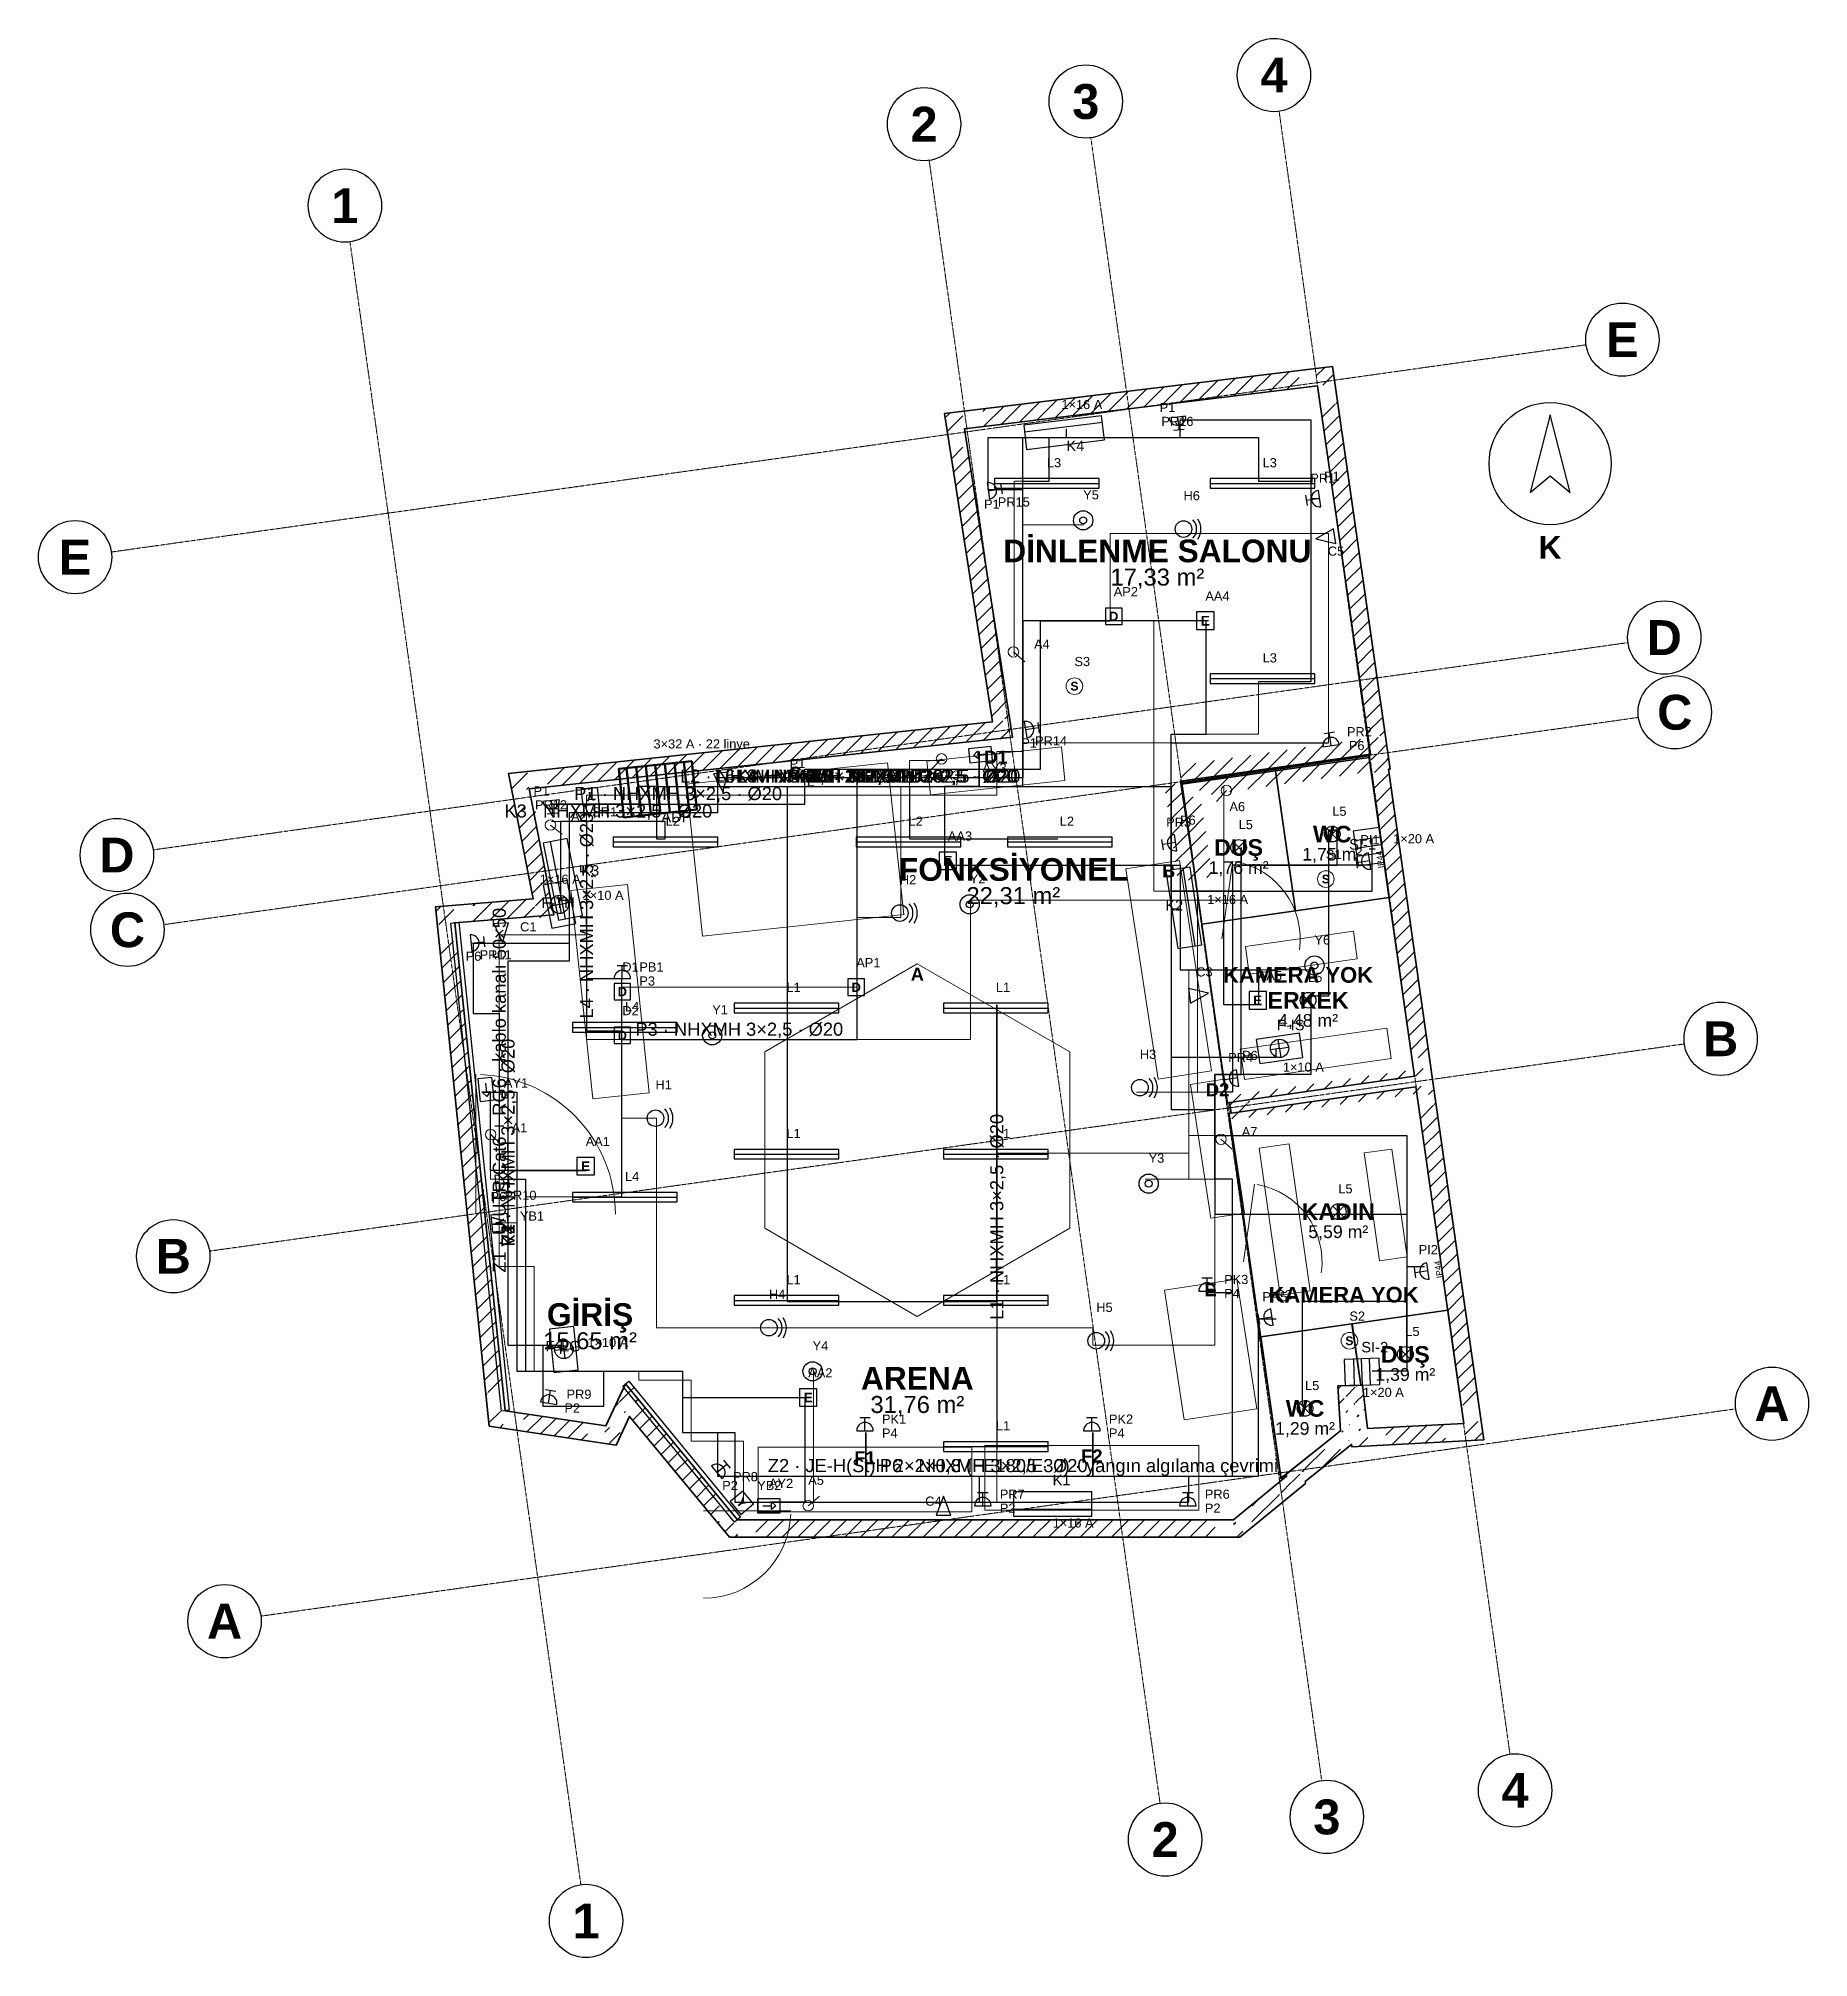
# Model space of a CAD drawing. Header units: millimetres. Extents: x -4770 to 15512, y -5017 to 16972.
import ezdxf
from ezdxf.enums import TextEntityAlignment as Align

# ---------------------------------------------------------------- set-up
doc = ezdxf.new("R2010")
doc.units = ezdxf.units.MM
doc.linetypes.add('DASHDOT', pattern=[3.556, 2.54, -0.508, 0, -0.508])
doc.linetypes.add('DASHED', pattern=[1.524, 1.27, -0.254])
for name, color, linetype, lineweight in [('A-CEPHE', 5, 'Continuous', 25), ('A-DUVAR-MEVCUT', 8, 'Continuous', 35), ('A-DUVAR-YENI', 1, 'Continuous', 35), ('A-EKIPMAN', 9, 'Continuous', 18), ('A-KAPI', 8, 'Continuous', 18), ('A-MOBILYA', 9, 'Continuous', 18), ('A-YAZI', 7, 'Continuous', 13), ('E-AYD-ACIL', 3, 'Continuous', 25), ('E-AYD-ANAHTAR', 2, 'Continuous', 18), ('E-AYD-ARMATUR', 2, 'Continuous', 25), ('E-AYD-DOWNLIGHT', 2, 'Continuous', 25), ('E-AYD-LINYE', 2, 'Continuous', 25), ('E-AYD-SORTI', 2, 'DASHED', 18), ('E-KUVVET-CIHAZ', 5, 'Continuous', 25), ('E-KUVVET-LINYE', 5, 'Continuous', 25), ('E-KUVVET-PRIZ', 5, 'Continuous', 25), ('E-PANO', 7, 'Continuous', 50), ('E-YAZI', 7, 'Continuous', 13), ('E-ZAYIF-KAMERA', 6, 'Continuous', 25), ('E-ZAYIF-LINYE', 6, 'DASHED', 13), ('E-ZAYIF-SES', 6, 'Continuous', 25), ('E-ZAYIF-TAVA', 6, 'Continuous', 18), ('E-ZAYIF-VERI', 6, 'Continuous', 25), ('E-ZAYIF-YANGIN', 1, 'Continuous', 25), ('G-AKS-BALON', 8, 'Continuous', 25), ('G-AKS-HAT', 8, 'DASHDOT', 18), ('G-KUZEY', 7, 'Continuous', 25)]:
    doc.layers.add(name, color=color, linetype=linetype, lineweight=lineweight)
doc.styles.add('GYM', font='arial.ttf')
doc.styles.add('GYM-B', font='arialbd.ttf')

msp = doc.modelspace()

# ---------------------------------------------------------------- texts
at = {"layer": 'A-EKIPMAN', "style": 'GYM-B'}
for s, p in [('D1', (6200, 8736)), ('C', (3900, 8553)), ('B', (8180, 7433)), ('A', (5300, 6250)), ('D2', (8740, 4926)), ('E', (8660, 2635)), ('F1', (4700, 710)), ('F2', (7300, 730))]:
    msp.add_text(s, height=150, dxfattribs=at).set_placement(p, align=Align.MIDDLE_CENTER)
at = {"layer": 'A-YAZI'}
for s, height, style, p in [('DİNLENME SALONU', 260, 'GYM-B', (8050, 11100)), ('17,33 m²', 195, 'GYM', (8050, 10800)), ('WC', 190, 'GYM-B', (10054, 7855)), ('DUŞ', 190, 'GYM-B', (8981, 7702)), ('1,75 m²', 145, 'GYM', (10054, 7625)), ('FONKSİYONEL', 260, 'GYM-B', (6400, 7450)), ('1,76 m²', 145, 'GYM', (8981, 7472)), ('22,31 m²', 195, 'GYM', (6400, 7150)), ('ERKEK', 190, 'GYM-B', (9777, 5951)), ('4,48 m²', 145, 'GYM', (9777, 5721)), ('KADIN', 190, 'GYM-B', (10123, 3529)), ('5,59 m²', 145, 'GYM', (10123, 3299)), ('GİRİŞ', 260, 'GYM-B', (1550, 2350)), ('15,65 m²', 195, 'GYM', (1550, 2050)), ('DUŞ', 190, 'GYM-B', (10891, 1894)), ('ARENA', 260, 'GYM-B', (5300, 1620)), ('1,39 m²', 145, 'GYM', (10891, 1664)), ('31,76 m²', 195, 'GYM', (5300, 1320)), ('WC', 190, 'GYM-B', (9742, 1275)), ('1,29 m²', 145, 'GYM', (9742, 1045))]:
    msp.add_text(s, height=height, dxfattribs=dict(at, style=style)).set_placement(p, align=Align.MIDDLE_CENTER)
at = {"layer": 'E-YAZI'}
for s, height, style, p in [('L2 · NHXMH 3×2,5 · Ø20', 150, 'GYM', (3760, 8520)), ('L6 · NHXMH 3×2,5 · Ø20', 150, 'GYM', (4160, 8520)), ('K4 · NHXMH 3×2,5 · Ø20', 150, 'GYM', (4410, 8520)), ('L3 · NHXMH 3×2,5 · Ø20', 150, 'GYM', (4410, 8520)), ('W1 · NHXMH 3×2,5 · Ø20', 150, 'GYM', (5260, 8520)), ('W2 · NHXMH 3×2,5 · Ø20', 150, 'GYM', (5260, 8520)), ('V2 · NHXMH 3×2,5 · Ø20', 150, 'GYM', (5260, 8520)), ('P5 · NHXMH 3×2,5 · Ø20', 150, 'GYM', (5260, 8520)), ('K2 · NHXMH 3×2,5 · Ø20', 150, 'GYM', (5260, 8520)), ('L5 · NHXMH 3×2,5 · Ø20', 150, 'GYM', (5260, 8520)), ('P1 · NHXMH 3×2,5 · Ø20', 150, 'GYM', (2560, 8320)), ('K3 · NHXMH 3×2,5 · Ø20', 150, 'GYM', (1760, 8120)), ('KAMERA YOK', 180, 'GYM-B', (9662, 6242)), ('P3 · NHXMH 3×2,5 · Ø20', 150, 'GYM', (3260, 5620)), ('KAMERA YOK', 180, 'GYM-B', (10184, 2578)), ('Z2 · JE-H(St)H 2×2×0,8 (FE180/E30) · yangın algılama çevrimi', 150, 'GYM', (6510, 620)), ('P6 · NHXMH 3×2,5 · Ø20', 150, 'GYM', (6060, 620))]:
    msp.add_text(s, height=height, dxfattribs=dict(at, style=style)).set_placement(p, align=Align.MIDDLE_CENTER)
at = {"layer": 'E-YAZI', "style": 'GYM'}
for s, p in [('L4 · NHXMH 3×2,5 · Ø20', (1510, 6920)), ('Z1 · U/UTP Cat6 + RG6 · kablo kanalı 50×50', (510, 4920)), ('P2 · NHXMH 3×2,5 · Ø20', (610, 4320)), ('P4 · NHXMH 3×2,5 · Ø20', (610, 4320)), ('K1 · NHXMH 3×2,5 · Ø20', (610, 4320)), ('V1 · NHXMH 3×2,5 · Ø20', (610, 4320)), ('L1 · NHXMH 3×2,5 · Ø20', (6210, 3470))]:
    msp.add_text(s, height=150, rotation=90, dxfattribs=at).set_placement(p, align=Align.MIDDLE_CENTER)
at = {"layer": 'G-AKS-BALON', "style": 'GYM-B'}
for s, p in [('4', (9386, 16552)), ('3', (7230, 16249)), ('2', (5377, 15989)), ('1', (-1258, 15056)), ('E', (13378, 13520)), ('E', (-4350, 11028)), ('D', (13858, 10107)), ('C', (13978, 9251)), ('D', (-3871, 7615)), ('C', (-3750, 6759)), ('B', (14504, 5510)), ('B', (-3225, 3018)), ('A', (15092, 1329)), ('A', (-2637, -1163)), ('4', (12149, -3101)), ('3', (9992, -3405)), ('2', (8139, -3665)), ('1', (1504, -4597))]:
    msp.add_text(s, height=399, dxfattribs=at).set_placement(p, align=Align.MIDDLE_CENTER)

# ---------------------------------------------------------------- blocks, each defined once
blk = doc.blocks.new('G_KUZEY')
blk.add_lwpolyline([(0, 560), (-230, -330), (0, -140), (230, -330)], close=True)
blk.add_circle((0, 0), 700)
at = {"style": 'GYM-B'}
blk.add_text('K', height=260, dxfattribs=at).set_placement((0, -960), align=Align.MIDDLE_CENTER)
blk = doc.blocks.new('E_ARMATUR_LINEER')
blk.add_line((-600, 0), (600, 0))
blk.add_lwpolyline([(-600, -55), (600, -55), (600, 55), (-600, 55)], close=True)
at = {"style": 'GYM'}
blk.add_attdef('LINYE', (0, 185), '', height=105, dxfattribs=at)
blk = doc.blocks.new('E_DOWNLIGHT')
for p, q in [((-64, -64), (64, 64)), ((-64, 64), (64, -64))]:
    blk.add_line(p, q)
blk.add_circle((0, 0), 90)
at = {"style": 'GYM'}
blk.add_attdef('LINYE', (0, 210), '', height=105, dxfattribs=at)
blk = doc.blocks.new('E_ACIL')
blk.add_lwpolyline([(-100, -100), (100, -100), (100, 100), (-100, 100)], close=True)
at = {"style": 'GYM-B'}
blk.add_text('E', height=110, dxfattribs=at).set_placement((0, 0), align=Align.MIDDLE_CENTER)
at = {"style": 'GYM'}
blk.add_attdef('KOD', (0, 230), '', height=105, dxfattribs=at)
blk = doc.blocks.new('E_YONLENDIRME')
for points in [[(-130, -80), (130, -80), (130, 80), (-130, 80)], [(30, 45), (80, 0), (30, -45)]]:
    blk.add_lwpolyline(points, close=True)
blk.add_lwpolyline([(-70, 0), (30, 0)])
at = {"style": 'GYM'}
blk.add_attdef('KOD', (0, 205), '', height=105, dxfattribs=at)
blk = doc.blocks.new('E_ANAHTAR')
blk.add_line((0, 0), (130, 110))
blk.add_circle((0, 0), 60)
at = {"style": 'GYM'}
blk.add_attdef('KOD', (0, 240), '', height=105, dxfattribs=at)
blk = doc.blocks.new('E_SENSOR')
blk.add_circle((0, 0), 95)
at = {"style": 'GYM-B'}
blk.add_text('S', height=100, dxfattribs=at).set_placement((0, 0), align=Align.MIDDLE_CENTER)
at = {"style": 'GYM'}
blk.add_attdef('KOD', (0, 230), '', height=105, dxfattribs=at)
blk = doc.blocks.new('E_PANO')
for p, q in [((-330, -280), (-330, 280)), ((-220, -280), (-220, 280)), ((-110, -280), (-110, 280)), ((0, -280), (0, 280)), ((110, -280), (110, 280)), ((220, -280), (220, 280)), ((330, -280), (330, 280))]:
    blk.add_line(p, q)
blk.add_lwpolyline([(-420, -280), (420, -280), (420, 280), (-420, 280)], close=True)
at = {"style": 'GYM'}
for tag, p, height in [('KOD', (0, 380), 120), ('TANIM', (0, -470), 105)]:
    blk.add_attdef(tag, p, '', height=height, dxfattribs=at)
blk = doc.blocks.new('E_PRIZ')
for p, q in [((-95, 0), (95, 0)), ((-60, 150), (60, 150)), ((0, 0), (0, 150))]:
    blk.add_line(p, q)
blk.add_arc((0, 0), 95, 0, 180)
at = {"style": 'GYM'}
for tag, p in [('KOD', (195, 80)), ('LINYE', (195, -80))]:
    blk.add_attdef(tag, p, '', height=105, dxfattribs=at)
blk = doc.blocks.new('E_PRIZ_IP44')
for p, q in [((-95, 0), (95, 0)), ((-60, 150), (60, 150)), ((0, 0), (0, 150))]:
    blk.add_line(p, q)
blk.add_arc((0, 0), 95, 0, 180)
at = {"style": 'GYM'}
blk.add_text('IP44', height=70, dxfattribs=at).set_placement((0, -120), align=Align.MIDDLE_CENTER)
blk.add_attdef('KOD', (205, 80), '', height=105, dxfattribs=at)
blk = doc.blocks.new('M_KLIMA_IC')
blk.add_line((-450, -60), (450, -60))
blk.add_lwpolyline([(-450, -140), (450, -140), (450, 140), (-450, 140)], close=True)
at = {"style": 'GYM'}
for tag, p, height in [('KOD', (0, 215), 120), ('KAPASITE', (0, -270), 105)]:
    blk.add_attdef(tag, p, '', height=height, dxfattribs=at)
blk = doc.blocks.new('M_ISITICI')
for p, q in [((-90, -150), (-90, 150)), ((0, -150), (0, 150)), ((90, -150), (90, 150))]:
    blk.add_line(p, q)
blk.add_lwpolyline([(-200, -150), (200, -150), (200, 150), (-200, 150)], close=True)
at = {"style": 'GYM'}
for tag, p, height in [('KOD', (0, 225), 120), ('GUC', (0, -285), 105)]:
    blk.add_attdef(tag, p, '', height=height, dxfattribs=at)
blk = doc.blocks.new('M_FAN')
for q in [(-105, 0), (0, 105), (105, 0), (0, -105)]:
    blk.add_line((0, 0), q)
blk.add_lwpolyline([(-250, -140), (250, -140), (250, 140), (-250, 140)], close=True)
blk.add_circle((0, 0), 105)
at = {"style": 'GYM'}
for tag, p, height in [('KOD', (0, 210), 120), ('TANIM', (0, -270), 105)]:
    blk.add_attdef(tag, p, '', height=height, dxfattribs=at)
blk = doc.blocks.new('E_KAMERA')
blk.add_lwpolyline([(-110, -85), (110, 0), (-110, 85)], close=True)
at = {"style": 'GYM'}
blk.add_attdef('KOD', (0, 210), '', height=105, dxfattribs=at)
blk = doc.blocks.new('E_HOPARLOR')
blk.add_circle((0, 0), 95)
for radius, start, end in [(150, -45, 45), (200, -35, 35)]:
    blk.add_arc((0, 0), radius, start, end)
at = {"style": 'GYM'}
blk.add_attdef('KOD', (0, 330), '', height=105, dxfattribs=at)
blk = doc.blocks.new('E_VERI')
blk.add_lwpolyline([(-95, -95), (95, -95), (95, 95), (-95, 95)], close=True)
at = {"style": 'GYM-B'}
blk.add_text('D', height=105, dxfattribs=at).set_placement((0, 0), align=Align.MIDDLE_CENTER)
at = {"style": 'GYM'}
blk.add_attdef('KOD', (0, 230), '', height=105, dxfattribs=at)
blk = doc.blocks.new('E_DEDEKTOR')
for radius in [110, 40]:
    blk.add_circle((0, 0), radius)
at = {"style": 'GYM'}
blk.add_attdef('KOD', (0, 240), '', height=105, dxfattribs=at)
blk = doc.blocks.new('E_YANGIN_BUTON')
blk.add_lwpolyline([(-95, -95), (95, -95), (95, 95), (-95, 95)], close=True)
at = {"style": 'GYM-B'}
blk.add_text('Y', height=105, dxfattribs=at).set_placement((0, 0), align=Align.MIDDLE_CENTER)
at = {"style": 'GYM'}
blk.add_attdef('KOD', (0, 230), '', height=105, dxfattribs=at)

# ---------------------------------------------------------------- hatches: boundary and pattern name
at = {"layer": 'A-DUVAR-MEVCUT'}
h = msp.add_hatch(dxfattribs=at)
h.set_pattern_fill('ANSI31', scale=40)
h.paths.add_polyline_path([(11012, 4959), (11563, 1104), (11761, 1132), (11210, 4987)])
h.paths.add_polyline_path([(11353, 1093), (11563, 1104), (11533, 1314), (11735, 1314), (11773, 1048), (11773, 915), (11377, 894), (11353, 894)])
h.paths.add_polyline_path([(11563, 1104), (10456, 1046), (10466, 846), (11573, 904)])
h.paths.add_polyline_path([(10432, 1256), (10456, 1046), (10666, 1057), (10666, 857), (10278, 836), (10275, 862), (10246, 839), (10246, 1256)])
h.paths.add_polyline_path([(10456, 1046), (10400, 1542), (10201, 1520), (10257, 1024)])
h.paths.add_polyline_path([(10190, 1332), (10190, 1535), (10400, 1542), (10424, 1332)])
h.paths.add_polyline_path([(10400, 1542), (10116, 1532), (10123, 1332), (10407, 1342)])
h.paths.add_polyline_path([(10326, 1322), (10130, 1322), (10116, 1532), (10326, 1539)])
h.paths.add_polyline_path([(10116, 1532), (10150, 1018), (10350, 1031), (10316, 1545)])
h.paths.add_polyline_path([(9940, 850), (10150, 1018), (10136, 1228), (10360, 1228), (10360, 841), (10278, 836), (10275, 862), (10208, 808), (9940, 808)])
h.paths.add_polyline_path([(10150, 1018), (9527, 521), (9652, 365), (10275, 862)])
h.paths.add_polyline_path([(9317, 323), (9531, 498), (9527, 521), (9737, 689), (9737, 409), (9618, 311), (9317, 311)])
h.paths.add_polyline_path([(9527, 521), (9531, 498), (9729, 528), (9725, 551)])
h.paths.add_polyline_path([(9321, 326), (9531, 498), (9527, 521), (9741, 692), (9741, 412), (9590, 288), (9321, 288)])
h.paths.add_polyline_path([(9531, 498), (8924, 0), (9051, -155), (9658, 343)])
h.paths.add_polyline_path([(9134, -86), (8996, -200), (8714, -200), (8714, 0), (8924, 0), (9134, 172)])
h.paths.add_polyline_path([(8924, 0), (3241, 0), (3241, -200), (8924, -200)])
h.paths.add_polyline_path([(3068, 210), (3241, 0), (3451, 0), (3451, -200), (3147, -200), (3031, -60), (3031, 210)])
h.paths.add_polyline_path([(3241, 0), (1957, 1555), (1803, 1428), (3087, -127)])
h.paths.add_polyline_path([(1859, 1345), (1957, 1555), (2130, 1345)])
h.paths.add_polyline_path([(1957, 1555), (1732, 1075), (1913, 990), (2138, 1470)])
h.paths.add_polyline_path([(1522, 904), (1522, 1106), (1732, 1075), (1830, 1285), (1942, 1285), (1942, 1052), (1854, 865), (1784, 865)])
h.paths.add_polyline_path([(1732, 1075), (579, 1247), (549, 1049), (1702, 877)])
h.paths.add_polyline_path([(557, 1457), (579, 1247), (789, 1216), (789, 1037), (631, 1037), (396, 1072), (369, 1333), (369, 1457)])
h.paths.add_polyline_path([(579, 1247), (0, 6840), (-199, 6819), (380, 1226)])
h.paths.add_polyline_path([(210, 6857), (0, 6840), (22, 6630), (-179, 6630), (-210, 6926), (-210, 7024), (117, 7050), (210, 7050)])
h.paths.add_polyline_path([(0, 6840), (1136, 6931), (1120, 7130), (-16, 7039)])
h.paths.add_polyline_path([(1095, 7141), (1136, 6931), (926, 6914), (926, 7141)])
h.paths.add_polyline_path([(1136, 6931), (853, 8372), (657, 8333), (940, 6892)])
h.paths.add_polyline_path([(1063, 8394), (853, 8372), (894, 8162), (690, 8162), (643, 8403), (643, 8551), (936, 8582), (1063, 8582)])
h.paths.add_polyline_path([(853, 8372), (6392, 8965), (6371, 9164), (832, 8571)])
h.paths.add_polyline_path([(6359, 9175), (6392, 8965), (6182, 8943), (6182, 9175)])
h.paths.add_polyline_path([(6392, 8965), (5840, 12499), (5642, 12468), (6194, 8934)])
h.paths.add_polyline_path([(6050, 12524), (5840, 12499), (5873, 12289), (5670, 12289), (5630, 12547), (5630, 12675), (5910, 12709), (6050, 12709)])
h.paths.add_polyline_path([(5840, 12499), (9885, 12990), (9861, 13189), (5816, 12698)])
h.paths.add_polyline_path([(9915, 12780), (9885, 12990), (9675, 12965), (9675, 13166), (9955, 13200), (10057, 13200), (10095, 12935), (10095, 12780)])
h.paths.add_polyline_path([(9885, 12990), (10491, 8771), (10689, 8799), (10083, 13018)])
h.paths.add_polyline_path([(10500, 8561), (10473, 8753), (10281, 8725), (10281, 8741), (10491, 8771), (10461, 8981), (10663, 8981), (10701, 8716), (10701, 8599), (10697, 8598), (10701, 8571), (10701, 8561)])
h.paths.add_polyline_path([(10491, 8771), (8314, 8462), (8342, 8264), (10519, 8573)])
h.paths.add_polyline_path([(8524, 8472), (8329, 8444), (8356, 8252), (8346, 8252), (8314, 8462), (8524, 8492)])
h.paths.add_polyline_path([(8314, 8462), (8486, 7339), (8683, 7369), (8512, 8492)])
h.paths.add_polyline_path([(8456, 7549), (8486, 7339), (8454, 7549)])
h.paths.add_polyline_path([(8486, 7339), (8329, 8444), (8131, 8416), (8288, 7311)])
h.paths.add_polyline_path([(8539, 8474), (8329, 8444), (8359, 8234), (8349, 8234), (8314, 8462), (8539, 8494)])
h.paths.add_polyline_path([(8329, 8444), (10473, 8753), (10444, 8951), (8300, 8642)])
h.paths.add_polyline_path([(10503, 8543), (10473, 8753), (10263, 8723), (10263, 8739), (10491, 8771), (10463, 8963), (10665, 8963), (10683, 8841), (10683, 8543)])
h.paths.add_polyline_path([(10473, 8753), (10996, 5080), (11194, 5108), (10671, 8781)])
h.paths.add_polyline_path([(11025, 4870), (11012, 4959), (10786, 4927), (10786, 5050), (10996, 5080), (10966, 5290), (11168, 5290), (11206, 5024), (11206, 4870)])
h.paths.add_polyline_path([(10996, 5080), (8877, 4779), (8905, 4581), (11024, 4882)])
h.paths.add_polyline_path([(9087, 4685), (8895, 4658), (8877, 4779), (9087, 4809)])
h.paths.add_polyline_path([(8877, 4779), (8895, 4658), (9093, 4688), (9075, 4809)])
h.paths.add_polyline_path([(9105, 4688), (8895, 4658), (8877, 4779), (9105, 4811)])
h.paths.add_polyline_path([(8895, 4658), (11012, 4959), (10984, 5157), (8867, 4856)])
h.paths.add_polyline_path([(11042, 4749), (11012, 4959), (10802, 4929), (10802, 5052), (10996, 5080), (10983, 5169), (11185, 5169), (11222, 4912), (11222, 4910), (11221, 4910), (11222, 4903), (11222, 4749)])

# ---------------------------------------------------------------- linework, layer by layer
at = {"layer": 'A-CEPHE'}
for points in [[(-45, 6835), (45, 6845), (625, 1255), (535, 1245)], [(3275, 29), (3205, -29), (1925, 1531), (1995, 1589)]]:
    msp.add_lwpolyline(points, close=True, dxfattribs=at)
at = {"layer": 'A-DUVAR-MEVCUT'}
for points in [[(11221, 4910), (11792, 916), (10278, 836), (10275, 862), (9743, 437), (9746, 416), (8996, -200), (3147, -200), (2004, 1184), (1850, 855), (396, 1072), (-220, 7023), (897, 7112), (615, 8548), (6162, 9142), (5610, 12673), (10055, 13212), (10717, 8601), (10697, 8598), (11222, 4910)], [(11012, 4959), (11563, 1104), (10456, 1046), (10400, 1542), (10116, 1532), (10150, 1018), (9527, 521), (9531, 498), (8924, 0), (3241, 0), (1957, 1555), (1732, 1075), (579, 1247), (0, 6840), (1136, 6931), (853, 8372), (6392, 8965), (5840, 12499), (9885, 12990), (10491, 8771), (8314, 8462), (8486, 7339), (8329, 8444), (10473, 8753), (10996, 5080), (8877, 4779), (8895, 4658)]]:
    msp.add_lwpolyline(points, close=True, dxfattribs=at)
at = {"layer": 'A-DUVAR-YENI'}
for points in [[(10473, 8753), (8329, 8444), (8849, 4775), (10996, 5080)], [(9403, 8580), (9632, 6977), (8559, 6824), (8331, 8428)], [(10476, 8733), (10704, 7129), (9633, 6977), (9404, 8581)], [(11012, 4959), (8868, 4654), (9466, 472), (10150, 1018), (10116, 1532), (10400, 1542), (10456, 1046), (11563, 1104)], [(10280, 2245), (10381, 1541), (10116, 1532), (10150, 1018), (9497, 497), (9463, 492), (9234, 2095)], [(11377, 2402), (11563, 1104), (10456, 1046), (10400, 1542), (10382, 1541), (10281, 2245)]]:
    msp.add_lwpolyline(points, close=True, dxfattribs=at)
at = {"layer": 'A-EKIPMAN'}
for points in [[(6991, 8468), (6950, 8856), (5409, 8692), (5450, 8304)], [(4960, 8673), (2654, 8427), (2840, 6687), (5146, 6933)], [(8302, 7553), (7689, 7459), (8058, 5047), (8671, 5141)], [(5300, 6370), (3551, 5360), (3551, 3340), (5300, 2330), (7049, 3340), (7049, 5360)], [(8816, 5046), (8430, 4987), (8664, 3454), (9050, 3513)], [(9189, 1272), (8962, 2755), (8131, 2628), (8358, 1145)], [(5925, 90), (5925, 830), (3475, 830), (3475, 90)], [(8525, 110), (8525, 850), (6075, 850), (6075, 110)]]:
    msp.add_lwpolyline(points, close=True, dxfattribs=at)
at = {"layer": 'A-KAPI'}
for p, q in [((8787, 6654), (8913, 7546)), ((240, 3500), (240, 5100)), ((9037, 2954), (9163, 3846)), ((2850, 100), (3850, 100))]:
    msp.add_line(p, q, dxfattribs=at)
for centre, radius, start, end in [((8787, 6654), 900, -8, 80), ((240, 3500), 1600, 0, 88), ((9037, 2954), 900, -8, 80), ((2850, 100), 1000, -90, -2)]:
    msp.add_arc(centre, radius, start, end, dxfattribs=at)
at = {"layer": 'A-MOBILYA'}
for points in [[(1978, 7277), (1331, 7209), (1582, 4823), (2229, 4891)], [(9058, 6567), (9103, 6250), (10341, 6425), (10296, 6742)], [(8998, 5391), (9047, 5045), (10730, 5284), (10681, 5630)], [(9562, 4307), (9215, 4257), (9456, 2574), (9802, 2624)], [(10737, 4247), (10420, 4202), (10597, 2965), (10914, 3010)]]:
    msp.add_lwpolyline(points, close=True, dxfattribs=at)
at = {"layer": 'E-AYD-LINYE'}
for p, q in [((6810, 11900), (6810, 12400)), ((6810, 12400), (9210, 12400)), ((9210, 12400), (9210, 11900)), ((6510, 8400), (6510, 11900)), ((6510, 11900), (6810, 11900)), ((9210, 11900), (9810, 11900)), ((9810, 11900), (9810, 9600)), ((8610, 10300), (6510, 10300)), ((6510, 10300), (6510, 8500)), ((8610, 9000), (8610, 10300)), ((9810, 9600), (9210, 9600)), ((6010, 8400), (6010, 8800)), ((6010, 8800), (6010, 8400)), ((8210, 7200), (8210, 9000)), ((8210, 9000), (8610, 9000)), ((2310, 8400), (3810, 8400)), ((2310, 8400), (5210, 8400)), ((2310, 8400), (6510, 8400)), ((2310, 8400), (2310, 7800)), ((2310, 8400), (8210, 8400)), ((2310, 8400), (6010, 8400)), ((6510, 8500), (3010, 8500)), ((3010, 8500), (3010, 8100)), ((3810, 8400), (3810, 5900)), ((5210, 8400), (5210, 7800)), ((6010, 8400), (5610, 8400)), ((5610, 8400), (5610, 7500)), ((8210, 8400), (8210, 7200)), ((3010, 8100), (1310, 8100)), ((1310, 8100), (1310, 6400)), ((2410, 8000), (1510, 8000)), ((1510, 8000), (1510, 5600)), ((2410, 7800), (2410, 8000)), ((2310, 7800), (2410, 7800)), ((5210, 7800), (6910, 7800)), ((9010, 7200), (9010, 7700)), ((9010, 7700), (9010, 7500)), ((10110, 7900), (10010, 7900)), ((10010, 7900), (10010, 6000)), ((10110, 7500), (10110, 7900)), ((5610, 7500), (8310, 7500)), ((8310, 7500), (8310, 6300)), ((9010, 7500), (10110, 7500)), ((8210, 7200), (9010, 7200)), ((8810, 7200), (8210, 7200)), ((8810, 5900), (8810, 7200)), ((1310, 6400), (610, 6400)), ((610, 6400), (610, 4000)), ((8310, 6300), (9210, 6300)), ((9210, 6300), (9210, 5900)), ((10010, 6000), (9810, 6000)), ((9810, 6000), (9810, 5100)), ((3810, 5900), (3810, 4200)), ((6210, 4200), (6210, 5900)), ((6210, 5900), (6210, 800)), ((9210, 5900), (8810, 5900)), ((1510, 5600), (1910, 5600)), ((1910, 5600), (1910, 3700)), ((9810, 5100), (8710, 5100)), ((8710, 5100), (8710, 3500)), ((410, 4900), (310, 4900)), ((310, 4900), (710, 4900)), ((410, 4000), (410, 4900)), ((710, 4900), (710, 1700)), ((3810, 4200), (3810, 2500)), ((6210, 2500), (6210, 4200)), ((1510, 4000), (410, 4000)), ((610, 4000), (1510, 4000)), ((8710, 3500), (10110, 3500)), ((10110, 3500), (10910, 3500)), ((10910, 3500), (10910, 1900)), ((3810, 2500), (6210, 2500)), ((10910, 2500), (9710, 2500)), ((9710, 2500), (9710, 1300)), ((10910, 1900), (10910, 2500)), ((710, 1700), (2610, 1700)), ((2610, 1700), (2610, 1400)), ((2610, 1400), (4010, 1400)), ((4010, 1400), (4010, 200)), ((4010, 200), (3610, 200))]:
    msp.add_line(p, q, dxfattribs=at)
at = {"layer": 'E-AYD-SORTI'}
for p, q in [((6410, 9900), (6410, 11900)), ((6410, 11900), (6810, 11900)), ((9210, 9000), (9210, 9600)), ((8210, 7200), (8210, 9000)), ((8210, 9000), (9210, 9000)), ((5610, 8700), (5210, 8700)), ((5210, 8700), (5210, 7800)), ((8810, 8400), (8810, 7200)), ((1110, 8000), (2410, 8000)), ((2410, 8000), (2410, 7800)), ((8810, 7200), (8210, 7200)), ((410, 4400), (410, 3900)), ((8810, 4400), (8410, 4400)), ((8410, 4400), (8410, 4200)), ((8410, 4200), (6210, 4200)), ((410, 3900), (810, 3900)), ((810, 3900), (810, 3700)), ((810, 3700), (1910, 3700)), ((6210, 200), (6210, 800)), ((4010, 200), (6210, 200))]:
    msp.add_line(p, q, dxfattribs=at)
at = {"layer": 'E-KUVVET-LINYE'}
for p, q in [((8310, 12400), (8310, 12600)), ((8310, 12600), (9810, 12600)), ((9810, 12600), (9810, 11700)), ((6110, 11800), (6110, 12400)), ((6110, 12400), (8310, 12400)), ((6510, 8400), (6510, 12400)), ((6510, 12400), (7010, 12400)), ((7010, 12400), (7010, 12500)), ((6510, 11800), (6110, 11800)), ((6510, 9100), (6510, 11800)), ((9810, 11700), (9910, 11700)), ((6710, 8600), (6710, 10300)), ((6710, 10300), (7510, 10300)), ((6510, 8600), (6510, 9100)), ((8210, 7800), (8210, 8900)), ((8210, 8900), (10010, 8900)), ((4010, 8200), (4010, 8600)), ((4010, 8600), (6510, 8600)), ((4610, 6100), (4610, 8600)), ((4610, 8600), (6710, 8600)), ((2310, 8400), (2110, 8400)), ((2110, 8400), (2110, 8200)), ((2310, 8400), (2310, 8000)), ((2310, 8400), (2310, 8000)), ((2310, 8400), (2310, 8000)), ((2310, 8400), (2310, 8000)), ((2310, 8400), (8210, 8400)), ((2310, 8400), (2310, 8000)), ((2310, 8400), (8210, 8400)), ((2310, 8400), (2310, 8000)), ((2310, 8400), (6510, 8400)), ((2310, 8400), (8210, 8400)), ((2310, 8400), (8210, 8400)), ((2310, 8400), (2310, 8000)), ((2310, 8400), (8210, 8400)), ((8210, 8400), (8210, 7200)), ((8210, 8400), (8210, 7000)), ((8210, 8400), (8210, 7200)), ((8210, 8400), (8210, 4700)), ((8210, 8400), (8210, 5300)), ((2110, 8200), (1110, 8200)), ((1110, 8200), (4010, 8200)), ((2310, 8000), (1210, 8000)), ((1210, 8000), (1210, 7300)), ((2310, 8000), (1210, 8000)), ((1210, 8000), (1210, 7100)), ((2310, 8000), (1310, 8000)), ((1310, 8000), (1310, 6400)), ((2310, 8000), (1310, 8000)), ((1310, 8000), (1310, 6600)), ((2310, 8000), (1310, 8000)), ((1310, 8000), (1310, 6400)), ((2310, 8000), (1310, 8000)), ((1310, 8000), (1310, 6400)), ((2310, 8000), (1510, 8000)), ((1510, 8000), (1510, 6200)), ((8210, 7200), (8210, 7800)), ((10510, 7200), (10510, 7700)), ((10510, 7500), (8910, 7500)), ((8910, 7500), (8910, 4900)), ((10510, 7200), (10510, 7500)), ((1210, 7100), (1310, 7100)), ((1310, 7100), (1310, 6400)), ((9010, 7200), (8210, 7200)), ((8210, 7200), (10510, 7200)), ((8210, 7200), (10510, 7200)), ((9010, 5100), (9010, 7200)), ((8210, 7000), (8310, 7000)), ((1310, 6600), (210, 6600)), ((210, 6600), (210, 5800)), ((1310, 6400), (610, 6400)), ((610, 6400), (610, 2000)), ((1310, 6400), (610, 6400)), ((610, 6400), (610, 2000)), ((1310, 6400), (610, 6400)), ((610, 6400), (610, 2000)), ((1310, 6400), (610, 6400)), ((610, 6400), (610, 2000)), ((1510, 6200), (1910, 6200)), ((1910, 6200), (1910, 6100)), ((1910, 6100), (1910, 5500)), ((4610, 5500), (4610, 6100)), ((210, 5800), (510, 5800)), ((510, 5800), (510, 3900)), ((1910, 5500), (4610, 5500)), ((8210, 5300), (9410, 5300)), ((9410, 5300), (9410, 5400)), ((8710, 3900), (8710, 5100)), ((8710, 5100), (9010, 5100)), ((8910, 4900), (8710, 4900)), ((8710, 4900), (8710, 4400)), ((8210, 4700), (8710, 4700)), ((8710, 4700), (8710, 4400)), ((8710, 4400), (10910, 4400)), ((8710, 4400), (10910, 4400)), ((10910, 4400), (10910, 2900)), ((10910, 4400), (10910, 1700)), ((510, 3900), (810, 3900)), ((810, 3900), (810, 1700)), ((8910, 3900), (8710, 3900)), ((8910, 500), (8910, 3900)), ((10910, 2900), (11110, 2900)), ((8910, 2600), (8610, 2600)), ((8910, 500), (8910, 2600)), ((9210, 500), (9210, 2300)), ((9210, 2300), (9410, 2300)), ((610, 2000), (1010, 2000)), ((610, 2000), (1010, 2000)), ((610, 2000), (1010, 2000)), ((610, 2000), (1210, 2000)), ((1010, 2000), (1010, 1300)), ((1010, 2000), (1010, 1700)), ((1010, 2000), (1010, 1700)), ((1210, 2000), (1210, 1900)), ((810, 1700), (2610, 1700)), ((1010, 1700), (2610, 1700)), ((1010, 1700), (2610, 1700)), ((1710, 1300), (1710, 1700)), ((1710, 1700), (2610, 1700)), ((2610, 1700), (2610, 1000)), ((2610, 1700), (2610, 1000)), ((2610, 1700), (2610, 1000)), ((2610, 1700), (2610, 1000)), ((10910, 1700), (10510, 1700)), ((1010, 1300), (1110, 1300)), ((1110, 1300), (1710, 1300)), ((2610, 1000), (3010, 1000)), ((2610, 1000), (3210, 1000)), ((2610, 1000), (3210, 1000)), ((2610, 1000), (3210, 1000)), ((3010, 1000), (3010, 500)), ((3210, 1000), (3210, 500)), ((3210, 1000), (3210, 500)), ((3210, 1000), (3210, 200)), ((4710, 500), (4710, 1000)), ((4710, 1000), (4710, 500)), ((7310, 500), (7310, 1000)), ((7310, 1000), (7310, 500)), ((3010, 500), (6010, 500)), ((3210, 500), (8910, 500)), ((3210, 500), (4710, 500)), ((4710, 500), (7310, 500)), ((6010, 500), (6010, 200)), ((7310, 500), (8910, 500)), ((8410, 200), (8410, 500)), ((8410, 500), (9210, 500)), ((3210, 200), (6810, 200)), ((6010, 200), (8410, 200))]:
    msp.add_line(p, q, dxfattribs=at)
at = {"layer": 'E-ZAYIF-LINYE'}
for p, q in [((6510, 8800), (6510, 11400)), ((6510, 11400), (7210, 11400)), ((7210, 11400), (6510, 11400)), ((6510, 11400), (6510, 8500)), ((6210, 8300), (6210, 8800)), ((6210, 8800), (6510, 8800)), ((2310, 8400), (2110, 8400)), ((2110, 8400), (2110, 8300)), ((3010, 8400), (2310, 8400)), ((6510, 8500), (3010, 8500)), ((3010, 8500), (3010, 8400)), ((2110, 8300), (1510, 8300)), ((1510, 8300), (1510, 5500)), ((1510, 6700), (1510, 8300)), ((1510, 8300), (6210, 8300)), ((5910, 5500), (5910, 7100)), ((5910, 7100), (9010, 7100)), ((9010, 7100), (9010, 6300)), ((510, 3400), (510, 6700)), ((510, 6700), (1510, 6700)), ((9810, 6300), (8410, 6300)), ((8410, 6300), (8410, 3900)), ((9010, 6300), (9810, 6300)), ((1510, 5500), (2910, 5500)), ((2910, 5500), (5910, 5500)), ((8410, 3900), (7910, 3900)), ((7910, 3900), (8910, 3900)), ((8910, 3900), (8910, 500)), ((710, 3400), (510, 3400)), ((710, 1700), (710, 3400)), ((2110, 1700), (710, 1700)), ((2110, 1600), (2110, 1700)), ((2710, 1600), (2110, 1600)), ((2710, 900), (2710, 1600)), ((4110, 500), (4110, 1700)), ((4110, 1700), (4110, 200)), ((3310, 900), (2710, 900)), ((3310, 200), (3310, 900)), ((8910, 500), (4110, 500)), ((4110, 200), (3310, 200))]:
    msp.add_line(p, q, dxfattribs=at)
at = {"layer": 'E-ZAYIF-TAVA'}
for p, q in [((7510, 10300), (7510, 11300)), ((7510, 11300), (8310, 11300)), ((8310, 11300), (10010, 11300)), ((10010, 11300), (10010, 8900)), ((8010, 10300), (7510, 10300)), ((8010, 7200), (8010, 10300)), ((10010, 8900), (6510, 8900)), ((6510, 8900), (6510, 8500)), ((2310, 8400), (3110, 8400)), ((6510, 8500), (3010, 8500)), ((3010, 8500), (3010, 8100)), ((3110, 8400), (5110, 8400)), ((5110, 8400), (5110, 6900)), ((3010, 8100), (1310, 8100)), ((1310, 8100), (1310, 6700)), ((8510, 7200), (8010, 7200)), ((8510, 6000), (8510, 7200)), ((5110, 6900), (4610, 6900)), ((4610, 6900), (4610, 6100)), ((1310, 6700), (510, 6700)), ((510, 6700), (510, 2900)), ((4610, 6100), (1910, 6100)), ((1910, 6100), (1910, 5500)), ((8510, 4900), (8510, 6000)), ((1910, 5500), (1910, 4600)), ((8710, 4900), (7810, 4900)), ((7810, 4900), (8510, 4900)), ((8710, 2000), (8710, 4900)), ((1910, 4600), (2310, 4600)), ((2310, 4600), (2310, 2200)), ((510, 2900), (910, 2900)), ((910, 2900), (910, 1700)), ((2310, 2200), (3610, 2200)), ((3610, 2200), (7310, 2200)), ((7310, 2200), (7310, 2000)), ((7310, 2000), (8710, 2000)), ((910, 1700), (2610, 1700)), ((2610, 1700), (2610, 1000)), ((2610, 1000), (3210, 1000)), ((3210, 1000), (3210, 200)), ((3210, 200), (5610, 200))]:
    msp.add_line(p, q, dxfattribs=at)
at = {"layer": 'G-AKS-BALON'}
for centre in [(9386, 16552), (7230, 16249), (5377, 15989), (-1258, 15056), (13378, 13520), (-4350, 11028), (13858, 10107), (13978, 9251), (-3871, 7615), (-3750, 6759), (14504, 5510), (-3225, 3018), (15092, 1329), (-2637, -1163), (12149, -3101), (9992, -3405), (8139, -3665), (1504, -4597)]:
    msp.add_circle(centre, 420, dxfattribs=at)
at = {"layer": 'G-AKS-HAT'}
for p, q in [((12090, -2686), (9445, 16136)), ((9933, -2989), (7288, 15833)), ((8081, -3249), (5436, 15573)), ((1445, -4182), (-1200, 14640)), ((-3934, 11087), (12962, 13461)), ((-3455, 7674), (13442, 10049)), ((-3334, 6818), (13562, 9192)), ((-2809, 3077), (14088, 5451)), ((-2221, -1105), (14676, 1270))]:
    msp.add_line(p, q, dxfattribs=at)

# ---------------------------------------------------------------- block references
at = {"layer": 'E-AYD-ACIL'}
for name, p, values in [('E_ACIL', (8600, 10300), {'KOD': 'AA4'}), ('E_ACIL', (5650, 7550), {'KOD': 'AA3'}), ('E_ACIL', (9200, 5950), {'KOD': 'AA5'}), ('E_ACIL', (1500, 4050), {'KOD': 'AA1'}), ('E_ACIL', (4050, 1400), {'KOD': 'AA2'}), ('E_YONLENDIRME', (3600, 160), {'KOD': 'AY2'})]:
    msp.add_blockref(name, p, dxfattribs=at).add_auto_attribs(values)
ref = msp.add_blockref('E_YONLENDIRME', (6024, 8765), dxfattribs=dict(at, rotation=186.1))
ref.add_attrib('KOD', 'AY3', (6046, 8561), dxfattribs={"layer": '0', "height": 105, "style": 'GYM'})
ref = msp.add_blockref('E_YONLENDIRME', (359, 4930), dxfattribs=dict(at, rotation=275.9))
ref.add_attrib('KOD', 'AY1', (563, 4951), dxfattribs={"layer": '0', "height": 105, "style": 'GYM'})
at = {"layer": 'E-AYD-ANAHTAR'}
ref = msp.add_blockref('E_ANAHTAR', (6401, 9942), dxfattribs=dict(at, rotation=278.9))
ref.add_attrib('KOD', 'A4', (6638, 9979), dxfattribs={"layer": '0', "height": 105, "style": 'GYM'})
for name, p, values in [('E_SENSOR', (7100, 9550), {'KOD': 'S3'}), ('E_SENSOR', (9980, 7340), {'KOD': 'S1'}), ('E_SENSOR', (10250, 2050), {'KOD': 'S2'}), ('E_ANAHTAR', (4050, 160), {'KOD': 'A5'})]:
    msp.add_blockref(name, p, dxfattribs=at).add_auto_attribs(values)
ref = msp.add_blockref('E_ANAHTAR', (5577, 8717), dxfattribs=dict(at, rotation=186.1))
ref.add_attrib('KOD', 'A3', (5603, 8478), dxfattribs={"layer": '0', "height": 105, "style": 'GYM'})
ref = msp.add_blockref('E_ANAHTAR', (8842, 8356), dxfattribs=dict(at, rotation=188.2))
ref.add_attrib('KOD', 'A6', (8876, 8118), dxfattribs={"layer": '0', "height": 105, "style": 'GYM'})
ref = msp.add_blockref('E_ANAHTAR', (1097, 7959), dxfattribs=dict(at, rotation=281.1))
ref.add_attrib('KOD', 'A2', (1333, 8005), dxfattribs={"layer": '0', "height": 105, "style": 'GYM'})
ref = msp.add_blockref('E_ANAHTAR', (412, 4412), dxfattribs=dict(at, rotation=275.9))
ref.add_attrib('KOD', 'A1', (651, 4437), dxfattribs={"layer": '0', "height": 105, "style": 'GYM'})
ref = msp.add_blockref('E_ANAHTAR', (8779, 4359), dxfattribs=dict(at, rotation=278.1))
ref.add_attrib('KOD', 'A7', (9017, 4393), dxfattribs={"layer": '0', "height": 105, "style": 'GYM'})
at = {"layer": 'E-AYD-ARMATUR'}
for p, values in [((6785, 11873), {'LINYE': 'L3'}), ((9256, 11873), {'LINYE': 'L3'}), ((9256, 9637), {'LINYE': 'L3'}), ((2416, 7765), {'LINYE': 'L2'}), ((5199, 7765), {'LINYE': 'L2'}), ((6932, 7765), {'LINYE': 'L2'}), ((3800, 5862), {'LINYE': 'L1'}), ((6200, 5862), {'LINYE': 'L1'}), ((1950, 5641), {'LINYE': 'L4'}), ((3800, 4188), {'LINYE': 'L1'}), ((6200, 4188), {'LINYE': 'L1'}), ((1950, 3695), {'LINYE': 'L4'}), ((3800, 2513), {'LINYE': 'L1'}), ((6200, 2513), {'LINYE': 'L1'}), ((6200, 838), {'LINYE': 'L1'})]:
    msp.add_blockref('E_ARMATUR_LINEER', p, dxfattribs=at).add_auto_attribs(values)
at = {"layer": 'E-AYD-DOWNLIGHT'}
for p in [(10054, 7855), (8981, 7702), (9777, 5951), (10123, 3529), (10891, 1894), (9742, 1275)]:
    msp.add_blockref('E_DOWNLIGHT', p, dxfattribs=at).add_auto_attribs({'LINYE': 'L5'})
at = {"layer": 'E-KUVVET-CIHAZ'}
ref = msp.add_blockref('M_KLIMA_IC', (6982, 12456), dxfattribs=dict(at, rotation=186.9))
ref.add_attrib('KOD', 'K4', (7008, 12243), dxfattribs={"layer": '0', "height": 120, "style": 'GYM'})
ref.add_attrib('KAPASITE', '1×16 A', (6950, 12724), dxfattribs={"layer": '0', "height": 105, "style": 'GYM'})
ref = msp.add_blockref('M_ISITICI', (10470, 7710), dxfattribs=dict(at, rotation=98.1))
ref.add_attrib('KOD', 'SI-1', (10247, 7678), dxfattribs={"layer": '0', "height": 120, "style": 'GYM'})
ref.add_attrib('GUC', '1×20 A', (10752, 7750), dxfattribs={"layer": '0', "height": 105, "style": 'GYM'})
ref = msp.add_blockref('M_KLIMA_IC', (1239, 7338), dxfattribs=dict(at, rotation=281.1))
ref.add_attrib('KOD', 'K3', (1450, 7379), dxfattribs={"layer": '0', "height": 120, "style": 'GYM'})
ref.add_attrib('KAPASITE', '1×16 A', (974, 7286), dxfattribs={"layer": '0', "height": 105, "style": 'GYM'})
ref = msp.add_blockref('M_KLIMA_IC', (8354, 7012), dxfattribs=dict(at, rotation=98.7))
ref.add_attrib('KOD', 'K2', (8141, 6979), dxfattribs={"layer": '0', "height": 120, "style": 'GYM'})
ref.add_attrib('KAPASITE', '1×16 A', (8621, 7053), dxfattribs={"layer": '0', "height": 105, "style": 'GYM'})
ref = msp.add_blockref('M_FAN', (1200, 7050), dxfattribs=dict(at, rotation=101.1))
ref.add_attrib('KOD', 'F-TH', (994, 7010), dxfattribs={"layer": '0', "height": 120, "style": 'GYM'})
ref.add_attrib('TANIM', '1×10 A', (1465, 7102), dxfattribs={"layer": '0', "height": 105, "style": 'GYM'})
ref = msp.add_blockref('M_FAN', (9450, 5400), dxfattribs=dict(at, rotation=8.099999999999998))
ref.add_attrib('KOD', 'F-IS', (9420, 5608), dxfattribs={"layer": '0', "height": 120, "style": 'GYM'})
ref.add_attrib('TANIM', '1×10 A', (9488, 5133), dxfattribs={"layer": '0', "height": 105, "style": 'GYM'})
ref = msp.add_blockref('M_FAN', (1250, 1950), dxfattribs=dict(at, rotation=95.9))
ref.add_attrib('KOD', 'F-EG', (1041, 1928), dxfattribs={"layer": '0', "height": 120, "style": 'GYM'})
ref.add_attrib('TANIM', '1×10 A', (1519, 1978), dxfattribs={"layer": '0', "height": 105, "style": 'GYM'})
ref = msp.add_blockref('M_ISITICI', (10395, 1692), dxfattribs=dict(at, rotation=2))
ref.add_attrib('KOD', 'SI-2', (10387, 1917), dxfattribs={"layer": '0', "height": 120, "style": 'GYM'})
ref.add_attrib('GUC', '1×20 A', (10405, 1407), dxfattribs={"layer": '0', "height": 105, "style": 'GYM'})
msp.add_blockref('M_KLIMA_IC', (6850, 180), dxfattribs=at).add_auto_attribs({'KOD': 'K1', 'KAPASITE': '1×16 A'})
at = {"layer": 'E-KUVVET-PRIZ'}
ref = msp.add_blockref('E_PRIZ', (8280, 12634), dxfattribs=dict(at, rotation=186.9))
ref.add_attrib('KOD', 'PR16', (8096, 12531), dxfattribs={"layer": '0', "height": 105, "style": 'GYM'})
ref.add_attrib('LINYE', 'P1', (8077, 12690), dxfattribs={"layer": '0', "height": 105, "style": 'GYM'})
ref = msp.add_blockref('E_PRIZ', (6113, 11788), dxfattribs=dict(at, rotation=278.9))
ref.add_attrib('KOD', 'PR15', (6222, 11608), dxfattribs={"layer": '0', "height": 105, "style": 'GYM'})
ref.add_attrib('LINYE', 'P1', (6064, 11583), dxfattribs={"layer": '0', "height": 105, "style": 'GYM'})
ref = msp.add_blockref('E_PRIZ', (9909, 11699), dxfattribs=dict(at, rotation=98.2))
ref.add_attrib('KOD', 'PR1', (9802, 11881), dxfattribs={"layer": '0', "height": 105, "style": 'GYM'})
ref.add_attrib('LINYE', 'P1', (9960, 11903), dxfattribs={"layer": '0', "height": 105, "style": 'GYM'})
ref = msp.add_blockref('E_PRIZ', (6540, 9052), dxfattribs=dict(at, rotation=278.9))
ref.add_attrib('KOD', 'PR14', (6649, 8872), dxfattribs={"layer": '0', "height": 105, "style": 'GYM'})
ref.add_attrib('LINYE', 'P1', (6491, 8847), dxfattribs={"layer": '0', "height": 105, "style": 'GYM'})
ref = msp.add_blockref('E_PRIZ', (10040, 8869), dxfattribs=dict(at, rotation=8.099999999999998))
ref.add_attrib('KOD', 'PR2', (10222, 8976), dxfattribs={"layer": '0', "height": 105, "style": 'GYM'})
ref.add_attrib('LINYE', 'P6', (10244, 8817), dxfattribs={"layer": '0', "height": 105, "style": 'GYM'})
ref = msp.add_blockref('E_PRIZ', (4040, 8552), dxfattribs=dict(at, rotation=186.1))
ref.add_attrib('KOD', 'PR13', (3855, 8452), dxfattribs={"layer": '0', "height": 105, "style": 'GYM'})
ref.add_attrib('LINYE', 'P1', (3838, 8611), dxfattribs={"layer": '0', "height": 105, "style": 'GYM'})
ref = msp.add_blockref('E_PRIZ', (1104, 8238), dxfattribs=dict(at, rotation=186.1))
ref.add_attrib('KOD', 'PR12', (919, 8138), dxfattribs={"layer": '0', "height": 105, "style": 'GYM'})
ref.add_attrib('LINYE', 'P1', (902, 8297), dxfattribs={"layer": '0', "height": 105, "style": 'GYM'})
ref = msp.add_blockref('E_PRIZ', (8260, 7758), dxfattribs=dict(at, rotation=98.7))
ref.add_attrib('KOD', 'PR3', (8151, 7939), dxfattribs={"layer": '0', "height": 105, "style": 'GYM'})
ref.add_attrib('LINYE', 'P6', (8310, 7963), dxfattribs={"layer": '0', "height": 105, "style": 'GYM'})
ref = msp.add_blockref('E_PRIZ_IP44', (10483, 7547), dxfattribs=dict(at, rotation=98.1))
ref.add_attrib('KOD', 'PI1', (10375, 7739), dxfattribs={"layer": '0', "height": 105, "style": 'GYM'})
ref = msp.add_blockref('E_PRIZ', (185, 6606), dxfattribs=dict(at, rotation=275.9))
ref.add_attrib('KOD', 'PR11', (285, 6420), dxfattribs={"layer": '0', "height": 105, "style": 'GYM'})
ref.add_attrib('LINYE', 'P6', (125, 6404), dxfattribs={"layer": '0', "height": 105, "style": 'GYM'})
for p, values in [((1920, 6200), {'KOD': 'PB1', 'LINYE': 'P3'}), ((8620, 2620), {'KOD': 'PK3', 'LINYE': 'P4'}), ((4700, 1020), {'KOD': 'PK1', 'LINYE': 'P4'}), ((7300, 1020), {'KOD': 'PK2', 'LINYE': 'P4'}), ((6050, 160), {'KOD': 'PR7', 'LINYE': 'P2'}), ((8399, 160), {'KOD': 'PR6', 'LINYE': 'P2'})]:
    msp.add_blockref('E_PRIZ', p, dxfattribs=at).add_auto_attribs(values)
ref = msp.add_blockref('E_PRIZ', (8970, 5062), dxfattribs=dict(at, rotation=98.7))
ref.add_attrib('KOD', 'PR4', (8861, 5243), dxfattribs={"layer": '0', "height": 105, "style": 'GYM'})
ref.add_attrib('LINYE', 'P6', (9020, 5267), dxfattribs={"layer": '0', "height": 105, "style": 'GYM'})
ref = msp.add_blockref('E_PRIZ', (470, 3851), dxfattribs=dict(at, rotation=275.9))
ref.add_attrib('KOD', 'PR10', (570, 3665), dxfattribs={"layer": '0', "height": 105, "style": 'GYM'})
ref.add_attrib('LINYE', 'P6', (410, 3649), dxfattribs={"layer": '0', "height": 105, "style": 'GYM'})
ref = msp.add_blockref('E_PRIZ_IP44', (11152, 2850), dxfattribs=dict(at, rotation=98.1))
ref.add_attrib('KOD', 'PI2', (11044, 3042), dxfattribs={"layer": '0', "height": 105, "style": 'GYM'})
ref = msp.add_blockref('E_PRIZ', (9363, 2321), dxfattribs=dict(at, rotation=98.7))
ref.add_attrib('KOD', 'PR5', (9254, 2502), dxfattribs={"layer": '0', "height": 105, "style": 'GYM'})
ref.add_attrib('LINYE', 'P2', (9413, 2526), dxfattribs={"layer": '0', "height": 105, "style": 'GYM'})
ref = msp.add_blockref('E_PRIZ', (1076, 1335), dxfattribs=dict(at, rotation=351.5))
ref.add_attrib('KOD', 'PR9', (1281, 1385), dxfattribs={"layer": '0', "height": 105, "style": 'GYM'})
ref.add_attrib('LINYE', 'P2', (1257, 1227), dxfattribs={"layer": '0', "height": 105, "style": 'GYM'})
ref = msp.add_blockref('E_PRIZ', (3002, 541), dxfattribs=dict(at, rotation=309.5000000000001))
ref.add_attrib('KOD', 'PR8', (3188, 441), dxfattribs={"layer": '0', "height": 105, "style": 'GYM'})
ref.add_attrib('LINYE', 'P2', (3064, 340), dxfattribs={"layer": '0', "height": 105, "style": 'GYM'})
at = {"layer": 'E-PANO'}
ref = msp.add_blockref('E_PANO', (2327, 8369), dxfattribs=dict(at, rotation=186.1))
ref.add_attrib('KOD', 'ADP', (2367, 7991), dxfattribs={"layer": '0', "height": 120, "style": 'GYM'})
ref.add_attrib('TANIM', '3×32 A · 22 linye', (2277, 8836), dxfattribs={"layer": '0', "height": 105, "style": 'GYM'})
ref = msp.add_blockref('E_PANO', (2327, 8369), dxfattribs=dict(at, rotation=186.1))
ref.add_attrib('KOD', 'ADP', (2367, 7991), dxfattribs={"layer": '0', "height": 120, "style": 'GYM'})
ref.add_attrib('TANIM', '3×32 A · 22 linye', (2277, 8836), dxfattribs={"layer": '0', "height": 105, "style": 'GYM'})
ref = msp.add_blockref('E_PANO', (2327, 8369), dxfattribs=dict(at, rotation=186.1))
ref.add_attrib('KOD', 'ADP', (2367, 7991), dxfattribs={"layer": '0', "height": 120, "style": 'GYM'})
ref.add_attrib('TANIM', '3×32 A · 22 linye', (2277, 8836), dxfattribs={"layer": '0', "height": 105, "style": 'GYM'})
at = {"layer": 'E-ZAYIF-KAMERA'}
ref = msp.add_blockref('E_KAMERA', (9973, 11253), dxfattribs=dict(at, rotation=188.2))
ref.add_attrib('KOD', 'C5', (10003, 11045), dxfattribs={"layer": '0', "height": 105, "style": 'GYM'})
ref = msp.add_blockref('E_KAMERA', (3061, 8447), dxfattribs=dict(at, rotation=276.1))
ref.add_attrib('KOD', 'C2', (3270, 8469), dxfattribs={"layer": '0', "height": 105, "style": 'GYM'})
ref = msp.add_blockref('E_KAMERA', (540, 6723), dxfattribs=dict(at, rotation=274.6))
ref.add_attrib('KOD', 'C1', (749, 6740), dxfattribs={"layer": '0', "height": 105, "style": 'GYM'})
ref = msp.add_blockref('E_KAMERA', (8526, 6016), dxfattribs=dict(at, rotation=8.099999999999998))
ref.add_attrib('KOD', 'C3', (8496, 6224), dxfattribs={"layer": '0', "height": 105, "style": 'GYM'})
ref = msp.add_blockref('E_KAMERA', (5600, 160), dxfattribs=dict(at, rotation=90))
ref.add_attrib('KOD', 'C4', (5390, 160), dxfattribs={"layer": '0', "height": 105, "style": 'GYM'})
at = {"layer": 'E-ZAYIF-SES'}
for p, values in [((8350, 11350), {'KOD': 'H6'}), ((5100, 6950), {'KOD': 'H2'}), ((7850, 4950), {'KOD': 'H3'}), ((2300, 4600), {'KOD': 'H1'}), ((3600, 2200), {'KOD': 'H4'}), ((7350, 2050), {'KOD': 'H5'})]:
    msp.add_blockref('E_HOPARLOR', p, dxfattribs=at).add_auto_attribs(values)
at = {"layer": 'E-ZAYIF-VERI'}
for p, values in [((7550, 10350), {'KOD': 'AP2'}), ((1920, 6050), {'KOD': 'D1'}), ((4600, 6100), {'KOD': 'AP1'}), ((1920, 5550), {'KOD': 'D2'})]:
    msp.add_blockref('E_VERI', p, dxfattribs=at).add_auto_attribs(values)
at = {"layer": 'E-ZAYIF-YANGIN'}
for p, values in [((7200, 11450), {'KOD': 'Y5'}), ((5900, 7050), {'KOD': 'Y2'}), ((9850, 6350), {'KOD': 'Y6'}), ((2950, 5550), {'KOD': 'Y1'}), ((7950, 3850), {'KOD': 'Y3'}), ((4100, 1700), {'KOD': 'Y4'})]:
    msp.add_blockref('E_DEDEKTOR', p, dxfattribs=at).add_auto_attribs(values)
ref = msp.add_blockref('E_YANGIN_BUTON', (1551, 8286), dxfattribs=dict(at, rotation=186.1))
ref.add_attrib('KOD', 'SR1', (1575, 8057), dxfattribs={"layer": '0', "height": 105, "style": 'GYM'})
ref = msp.add_blockref('E_YANGIN_BUTON', (517, 3403), dxfattribs=dict(at, rotation=275.9))
ref.add_attrib('KOD', 'YB1', (746, 3427), dxfattribs={"layer": '0', "height": 105, "style": 'GYM'})
ref = msp.add_blockref('E_YANGIN_BUTON', (3289, 194), dxfattribs=dict(at, rotation=309.5000000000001))
ref.add_attrib('KOD', 'YB2', (3466, 340), dxfattribs={"layer": '0', "height": 105, "style": 'GYM'})
at = {"layer": 'G-KUZEY'}
msp.add_blockref('G_KUZEY', (12550, 12100), dxfattribs=at)

msp.set_redraw_order([(e.dxf.handle, doc.entitydb.next_handle()) for e in msp.query("TEXT MTEXT ATTDEF DIMENSION ARC_DIMENSION")])  # texts and dimensions are drawn at this point

doc.saveas('drawing.dxf')
